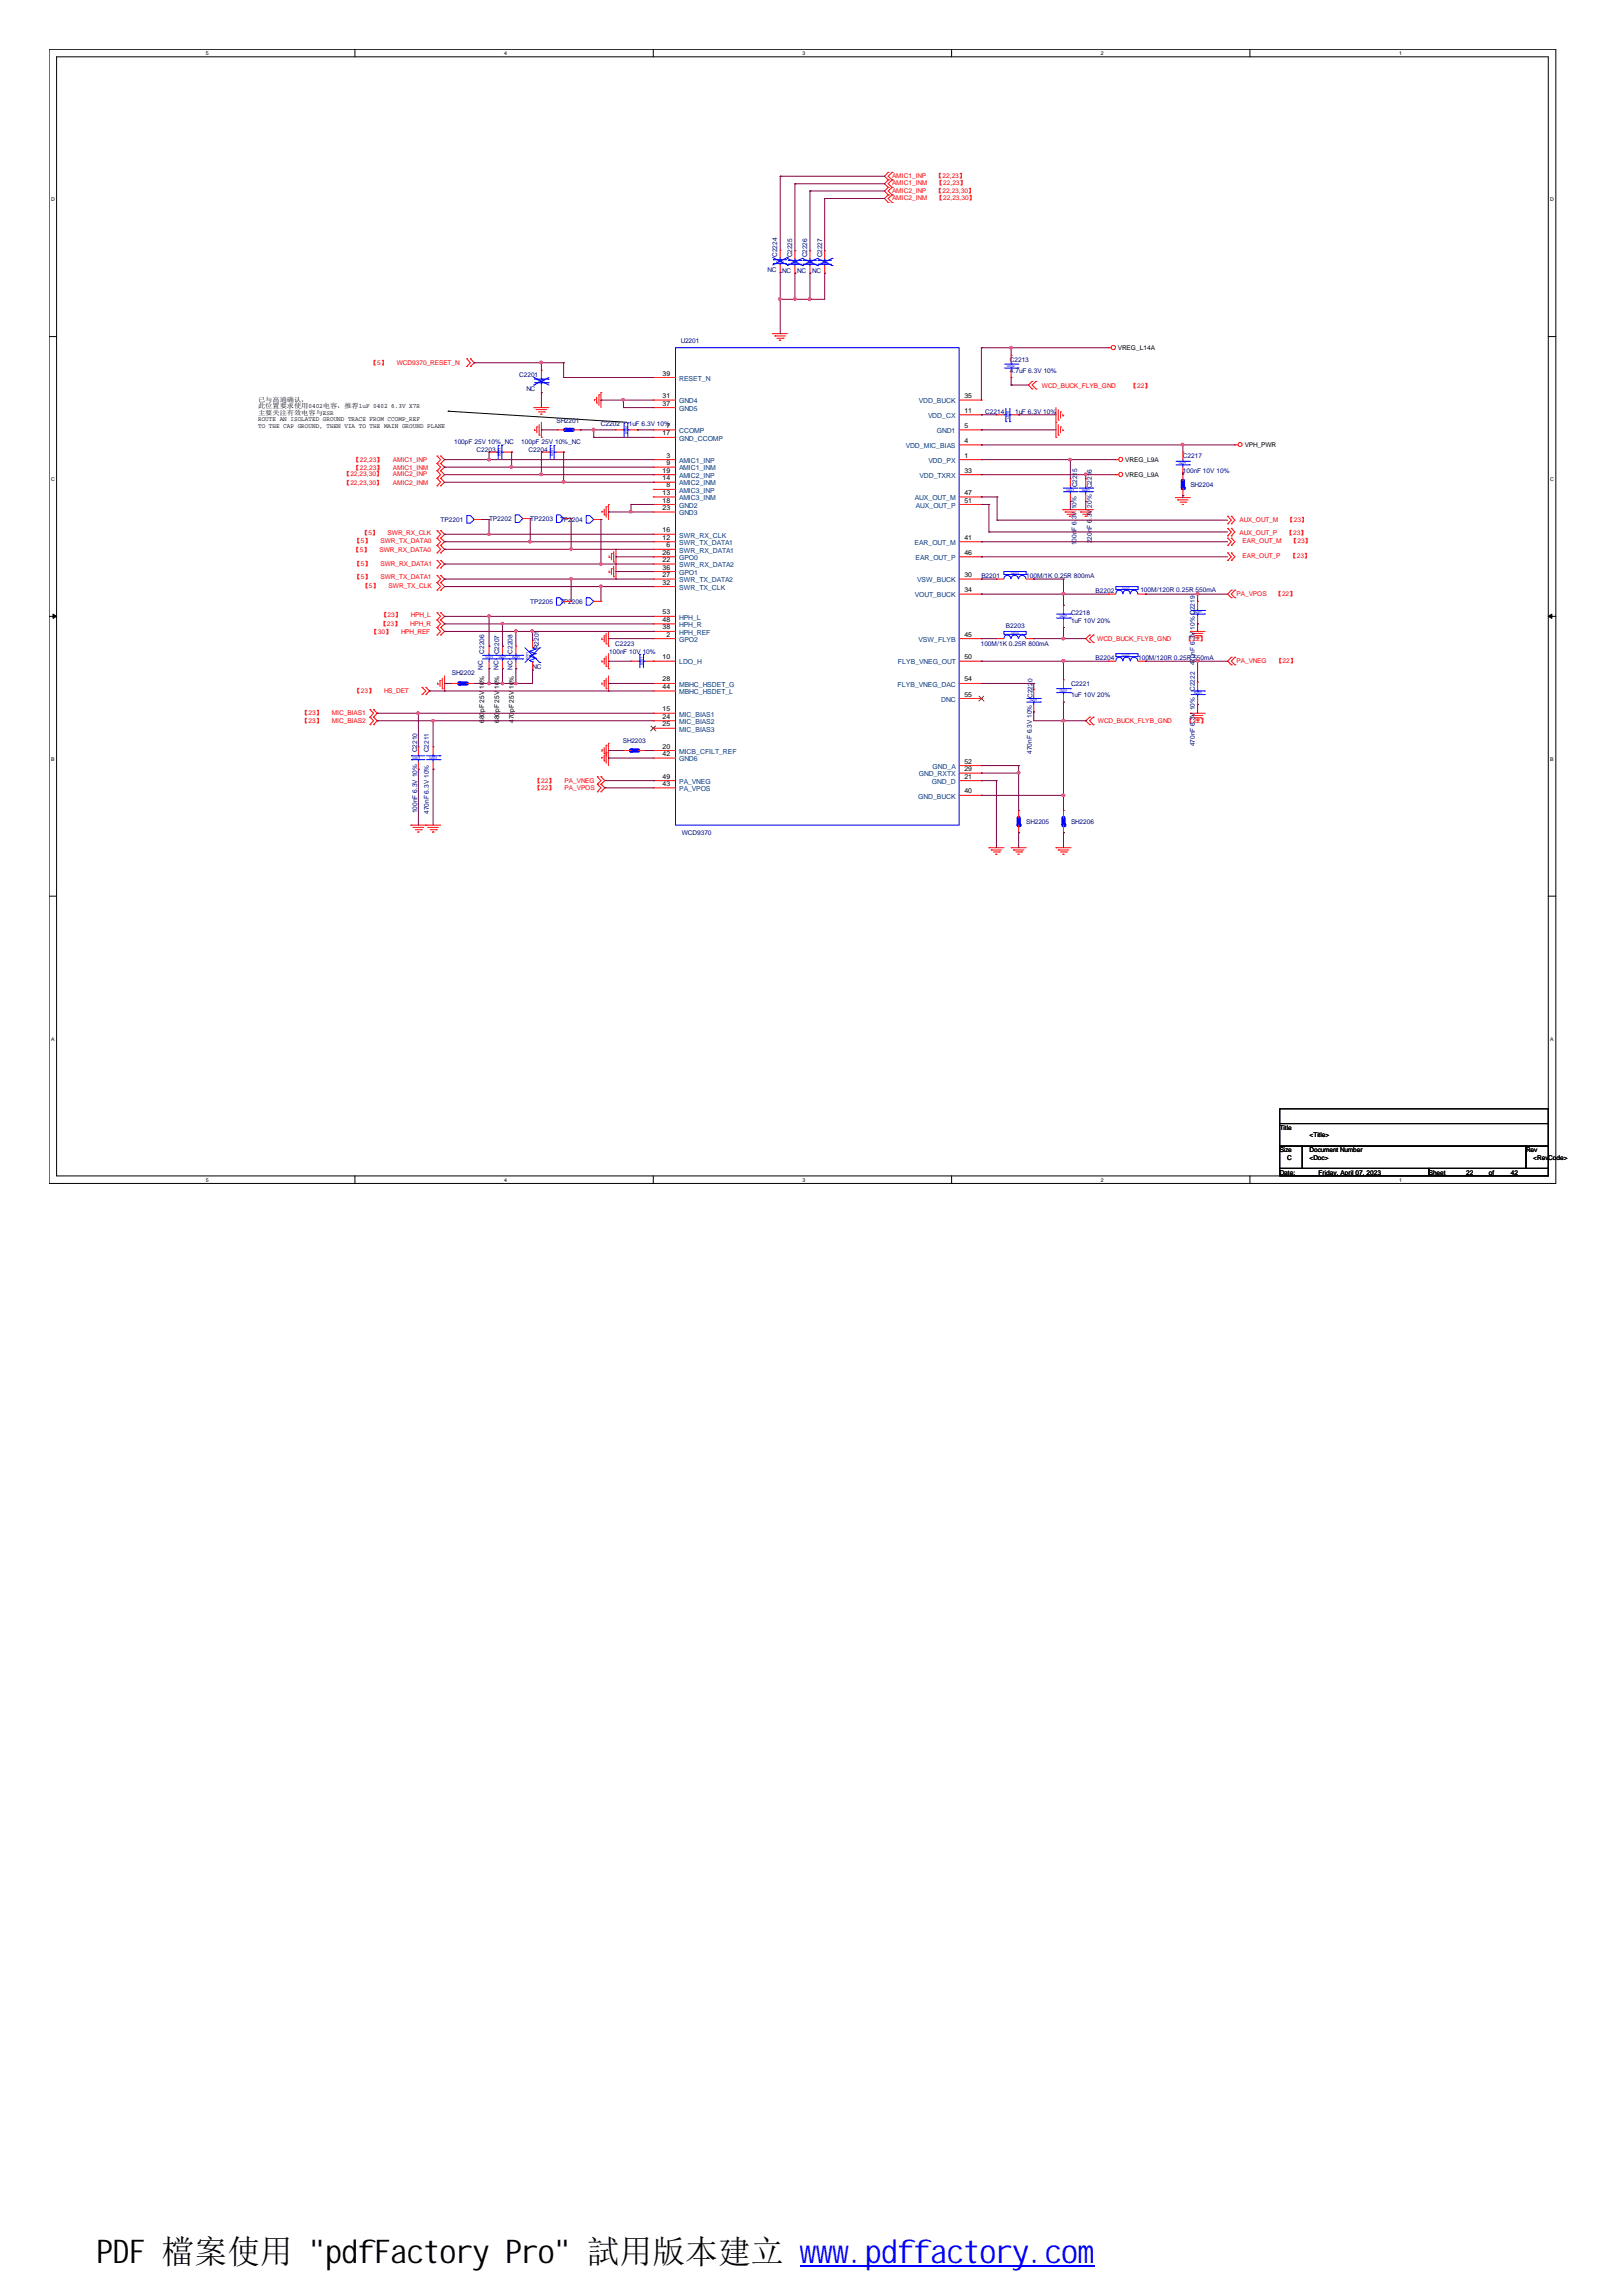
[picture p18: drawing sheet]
<svg xmlns="http://www.w3.org/2000/svg" width="210mm" height="297mm" viewBox="0 0 210 297" stroke-linecap="round" stroke-linejoin="round" font-family="sans-serif">
<defs><g id="words">
<text font-size="4.2" x="12.5" y="292.7">PDF 檔案使用 &quot;pdfFactory Pro&quot; 試用版本建立 www.pdffactory.com</text>
<g font-size=".9">
<text x="85.7" y="51.5">31</text>
<text x="85.7" y="52.5">37</text>
<text x="85.7" y="48.6">39</text>
<text x="124.8" y="51.5">35</text>
<text x="124.8" y="53.4">11</text>
<text x="85.7" y="56.3">17</text>
<text x="86.2" y="59.2">3</text>
<text x="86.2" y="55.4">7</text>
<text x="124.8" y="55.4">5</text>
<text x="124.8" y="59.2">1</text>
<text x="124.8" y="57.3">4</text>
<text x="85.7" y="64">13</text>
<text x="85.7" y="62.1">14</text>
<text x="85.7" y="65">18</text>
<text x="85.7" y="61.2">19</text>
<text x="85.7" y="66">23</text>
<text x="86.2" y="63.1">8</text>
<text x="86.2" y="60.2">9</text>
<text x="124.8" y="61.2">33</text>
<text x="124.8" y="64">47</text>
<text x="124.8" y="65">51</text>
<text x="85.7" y="69.8">12</text>
<text x="85.7" y="68.9">16</text>
<text x="85.7" y="71.8">26</text>
<text x="86.2" y="70.8">6</text>
<text x="124.8" y="69.8">41</text>
<text x="124.8" y="71.8">46</text>
<text x="85.7" y="72.7">22</text>
<text x="85.7" y="74.7">27</text>
<text x="85.7" y="75.6">32</text>
<text x="85.7" y="73.7">36</text>
<text x="124.8" y="74.7">30</text>
<text x="124.8" y="76.6">34</text>
<text x="85.7" y="81.4">38</text>
<text x="85.7" y="80.5">48</text>
<text x="85.7" y="79.5">53</text>
<text x="86.2" y="82.4">2</text>
<text x="124.8" y="82.4">45</text>
<text x="85.7" y="85.3">10</text>
<text x="85.7" y="88.2">28</text>
<text x="85.7" y="89.1">44</text>
<text x="124.8" y="85.3">50</text>
<text x="124.8" y="88.2">54</text>
<text x="85.7" y="92">15</text>
<text x="85.7" y="93">24</text>
<text x="85.7" y="94">25</text>
<text x="124.8" y="90.1">55</text>
<text x="85.7" y="96.8">20</text>
<text x="85.7" y="97.8">42</text>
<text x="85.7" y="101.7">43</text>
<text x="85.7" y="100.7">49</text>
<text x="124.8" y="99.8">29</text>
<text x="124.8" y="100.7">21</text>
<text x="124.8" y="98.8">52</text>
<text x="124.8" y="102.6">40</text>
</g>
<g font-size=".9" fill="#004080">
<text x="87.9" y="52.2">GND4</text>
<text x="87.9" y="53.2">GND5</text>
<text x="87.9" y="49.3">RESET_N</text>
<text x="118.9" y="52.2">VDD_BUCK</text>
<text x="87.9" y="59.9">AMIC1_INP</text>
<text x="87.9" y="56">CCOMP</text>
<text x="87.9" y="57">GND_CCOMP</text>
<text x="117.2" y="58">VDD_MIC_BIAS</text>
<text x="120.1" y="54.1">VDD_CX</text>
<text x="120.1" y="59.9">VDD_PX</text>
<text x="121.2" y="56">GND1</text>
<text x="87.9" y="63.7">AMIC3_INP</text>
<text x="87.9" y="60.9">AMIC1_INM</text>
<text x="87.9" y="64.7">AMIC3_INM</text>
<text x="87.9" y="62.8">AMIC2_INM</text>
<text x="87.9" y="65.7">GND2</text>
<text x="87.9" y="61.8">AMIC2_INP</text>
<text x="118.4" y="64.7">AUX_OUT_M</text>
<text x="118.5" y="65.7">AUX_OUT_P</text>
<text x="119" y="61.8">VDD_TXRX</text>
<text x="87.9" y="71.5">SWR_RX_DATA1</text>
<text x="87.9" y="70.5">SWR_TX_DATA1</text>
<text x="87.9" y="69.5">SWR_RX_CLK</text>
<text x="87.9" y="66.7">GND3</text>
<text x="118.4" y="70.5">EAR_OUT_M</text>
<text x="87.9" y="73.4">SWR_RX_DATA2</text>
<text x="87.9" y="72.5">GPO0</text>
<text x="87.9" y="75.3">SWR_TX_DATA2</text>
<text x="87.9" y="76.3">SWR_TX_CLK</text>
<text x="87.9" y="74.4">GPO1</text>
<text x="118.4" y="77.3">VOUT_BUCK</text>
<text x="118.5" y="72.5">EAR_OUT_P</text>
<text x="118.7" y="75.3">VSW_BUCK</text>
<text x="87.9" y="83">GPO2</text>
<text x="87.9" y="82.1">HPH_REF</text>
<text x="87.9" y="81.1">HPH_R</text>
<text x="87.9" y="80.2">HPH_L</text>
<text x="118.9" y="83">VSW_FLYB</text>
<text x="87.9" y="86">LDO_H</text>
<text x="87.9" y="88.8">MBHC_HSDET_G</text>
<text x="87.9" y="89.8">MBHC_HSDET_L</text>
<text x="116.2" y="88.8">FLYB_VNEG_DAC</text>
<text x="116.2" y="86">FLYB_VNEG_OUT</text>
<text x="87.9" y="92.7">MIC_BIAS1</text>
<text x="87.9" y="93.7">MIC_BIAS2</text>
<text x="87.9" y="94.6">MIC_BIAS3</text>
<text x="121.8" y="90.8">DNC</text>
<text x="87.9" y="97.5">MICB_CFILT_REF</text>
<text x="87.9" y="98.5">GND6</text>
<text x="87.9" y="101.4">PA_VNEG</text>
<text x="118.9" y="100.4">GND_RXTX</text>
<text x="120.6" y="101.4">GND_D</text>
<text x="120.7" y="99.5">GND_A</text>
<text x="87.9" y="102.3">PA_VPOS</text>
<text x="118.8" y="103.3">GND_BUCK</text>
</g>
<g font-size=".8" fill="#f00">
<text x="115.4" y="23">AMIC1_INP</text>
<text x="115.4" y="24">AMIC1_INM</text>
<text x="121.1" y="23">【22,23】</text>
<text x="121.2" y="24">【22,23】</text>
<text x="115.4" y="25">AMIC2_INP</text>
<text x="115.4" y="25.9">AMIC2_INM</text>
<text x="121.1" y="25">【22,23,30】</text>
<text x="121.2" y="25.9">【22,23,30】</text>
<text x="48" y="47.2">【5】</text>
<text x="51.4" y="47.2">WCD9370_RESET_N</text>
<text x="134.8" y="50.2">WCD_BUCK_FLYB_GND</text>
<text x="146.3" y="50.2">【22】</text>
<text x="45.7" y="59.7">【22,23】</text>
<text x="50.8" y="59.7">AMIC1_INP</text>
<text x="44.5" y="61.6">【22,23,30】</text>
<text x="44.5" y="62.7">【22,23,30】</text>
<text x="45.7" y="60.8">【22,23】</text>
<text x="50.8" y="60.8">AMIC1_INM</text>
<text x="50.8" y="61.6">AMIC2_INP</text>
<text x="50.8" y="62.7">AMIC2_INM</text>
<text x="45.7" y="71.4">【5】</text>
<text x="45.8" y="70.3">【5】</text>
<text x="46.8" y="69.2">【5】</text>
<text x="49.1" y="71.4">SWR_RX_DATA0</text>
<text x="49.2" y="70.3">SWR_TX_DATA0</text>
<text x="50.2" y="69.2">SWR_RX_CLK</text>
<text x="160.4" y="67.6">AUX_OUT_M</text>
<text x="160.4" y="69.2">AUX_OUT_P</text>
<text x="160.8" y="70.3">EAR_OUT_M</text>
<text x="166.5" y="69.2">【23】</text>
<text x="166.6" y="67.6">【23】</text>
<text x="167" y="70.3">【23】</text>
<text x="45.8" y="73.2">【5】</text>
<text x="45.8" y="75">【5】</text>
<text x="46.9" y="76">【5】</text>
<text x="49.2" y="73.2">SWR_RX_DATA1</text>
<text x="49.2" y="75">SWR_TX_DATA1</text>
<text x="50.3" y="76">SWR_TX_CLK</text>
<text x="160" y="77.2">PA_VPOS</text>
<text x="160.8" y="72.2">EAR_OUT_P</text>
<text x="165.1" y="77.2">【22】</text>
<text x="167" y="72.2">【23】</text>
<text x="48" y="82">【30】</text>
<text x="49.2" y="80.9">【23】</text>
<text x="49.3" y="79.9">【23】</text>
<text x="51.9" y="82">HPH_REF</text>
<text x="53.1" y="80.9">HPH_R</text>
<text x="53.2" y="79.9">HPH_L</text>
<text x="142" y="82.9">WCD_BUCK_FLYB_GND</text>
<text x="153.5" y="82.9">【22】</text>
<text x="45.8" y="89.6">【23】</text>
<text x="49.7" y="89.6">HS_DET</text>
<text x="160" y="85.8">PA_VNEG</text>
<text x="165.1" y="85.8">【22】</text>
<text x="39.1" y="92.5">【23】</text>
<text x="39.1" y="93.6">【23】</text>
<text x="42.9" y="92.5">MIC_BIAS1</text>
<text x="42.9" y="93.6">MIC_BIAS2</text>
<text x="142.1" y="93.6">WCD_BUCK_FLYB_GND</text>
<text x="153.5" y="93.6">【22】</text>
<text x="69.2" y="101.3">【22】</text>
<text x="73.1" y="101.3">PA_VNEG</text>
<text x="69.2" y="102.3">【22】</text>
<text x="73.1" y="102.3">PA_VPOS</text>
</g>
<g font-size=".8" fill="#000080">
<text x="99.3" y="35.2">NC</text>
<text x="100.6" y="33.2" transform="rotate(-90 100.6 33.2)">C2224</text>
<text x="101.2" y="35.3">NC</text>
<text x="102.5" y="33.3" transform="rotate(-90 102.5 33.3)">C2225</text>
<text x="103.2" y="35.3">NC</text>
<text x="104.4" y="33.3" transform="rotate(-90 104.4 33.3)">C2226</text>
<text x="105.1" y="35.3">NC</text>
<text x="106.4" y="33.3" transform="rotate(-90 106.4 33.3)">C2227</text>
<text x="88.1" y="44.4">U2201</text>
<text x="130.7" y="46.8">C2213</text>
<text x="67.2" y="48.7">C2201</text>
<text x="68.1" y="50.6">NC</text>
<text x="127.5" y="53.5">C2214</text>
<text x="130.7" y="48.3">4.7uF 6.3V 10%</text>
<text x="131.4" y="53.5">1uF 6.3V 10%</text>
<text x="58.8" y="57.5">100pF 25V 10%_NC</text>
<text x="61.7" y="58.4">C2203</text>
<text x="67.4" y="57.5">100pF 25V 10%_NC</text>
<text x="68.4" y="58.4">C2204</text>
<text x="72" y="54.8">SH2201</text>
<text x="77.8" y="55.1">C2202</text>
<text x="81.4" y="55.1">1uF 6.3V 10%</text>
<text x="153.1" y="59.3">C2217</text>
<text x="139.4" y="63.1" transform="rotate(-90 139.4 63.1)">C2215</text>
<text x="141.3" y="63.1" transform="rotate(-90 141.3 63.1)">C2216</text>
<text x="153.1" y="61.2">100nF 10V 10%</text>
<text x="154.1" y="63">SH2204</text>
<text x="57" y="67.5">TP2201</text>
<text x="63.3" y="67.4">TP2202</text>
<text x="68.6" y="67.4">TP2203</text>
<text x="72.5" y="67.5">TP2204</text>
<text x="139.3" y="70.6" transform="rotate(-90 139.3 70.6)">100n</text>
<text x="139.3" y="68.7" transform="rotate(-90 139.3 68.7)">F 6.</text>
<text x="139.3" y="67.2" transform="rotate(-90 139.3 67.2)">3V 10%</text>
<text x="141.3" y="70.3" transform="rotate(-90 141.3 70.3)">220nF 6</text>
<text x="141.3" y="67.2" transform="rotate(-90 141.3 67.2)">.3V 20%</text>
<text x="127" y="74.7">B2201</text>
<text x="132.8" y="74.7">100M/1K 0.25R 800mA</text>
<text x="141.8" y="76.7">B2202</text>
<text x="147.6" y="76.6">100M/120R 0.25R 550mA</text>
<text x="68.6" y="78.1">TP2205</text>
<text x="69.7" y="84" transform="rotate(-90 69.7 84)">R2201</text>
<text x="72.5" y="78.1">TP2206</text>
<text x="79.6" y="83.6">C2223</text>
<text x="126.9" y="83.6">100M/1K 0.25R 800mA</text>
<text x="130.2" y="81.2">B2203</text>
<text x="138.6" y="79.6">C2218</text>
<text x="138.6" y="80.5">1uF 10V 20%</text>
<text x="58.5" y="87.3">SH2202</text>
<text x="62.5" y="86.7" transform="rotate(-90 62.5 86.7)">NC</text>
<text x="62.7" y="84.6" transform="rotate(-90 62.7 84.6)">C2206</text>
<text x="64.5" y="86.7" transform="rotate(-90 64.5 86.7)">NC</text>
<text x="64.6" y="84.7" transform="rotate(-90 64.6 84.7)">C2207</text>
<text x="66.3" y="86.7" transform="rotate(-90 66.3 86.7)">NC</text>
<text x="66.3" y="84.6" transform="rotate(-90 66.3 84.6)">C2208</text>
<text x="68.9" y="86.5">NC</text>
<text x="78.8" y="84.6">100nF 10V 10%</text>
<text x="138.6" y="88.8">C2221</text>
<text x="141.8" y="85.4">B2204</text>
<text x="147.3" y="85.4">100M/120R 0.25R 550mA</text>
<text x="154.6" y="89.4" transform="rotate(-90 154.6 89.4)">C2222</text>
<text x="154.6" y="86.1" transform="rotate(-90 154.6 86.1)">470nF 6.3V 10% C2219</text>
<text x="133.6" y="90.3" transform="rotate(-90 133.6 90.3)">C2220</text>
<text x="138.6" y="90.2">1uF 10V 20%</text>
<text x="54" y="97.3" transform="rotate(-90 54 97.3)">C2210</text>
<text x="55.5" y="97.3" transform="rotate(-90 55.5 97.3)">C2211</text>
<text x="80.6" y="96.2">SH2203</text>
<text x="133.5" y="97.5" transform="rotate(-90 133.5 97.5)">470nF 6.3V 10%</text>
<text x="154.6" y="96.5" transform="rotate(-90 154.6 96.5)">470nF 6.3V 10%</text>
<text x="54" y="105.2" transform="rotate(-90 54 105.2)">100nF 6.3V 10%</text>
<text x="55.5" y="105.3" transform="rotate(-90 55.5 105.3)">470nF 6.3V 10%</text>
<text x="88.2" y="108">WCD9370</text>
<text x="132.8" y="106.6">SH2205</text>
<text x="138.6" y="106.6">SH2206</text>
</g>
<g font-size=".8">
<text x="144.7" y="45.2">VREG_L14A</text>
<text x="33.4" y="52">已与高通确认，</text>
<text x="33.4" y="52.8">此位置要求使用0402电容，推荐1uF 0402 6.3V X7R</text>
<text x="33.4" y="53.7">主要关注有效电容与ESR</text>
<text x="33.4" y="54.5">ROUTE AN ISOLATED GROUND TRACE FROM CCOMP_REF</text>
<text x="33.4" y="55.4">TO THE CAP GROUND, THEN VIA TO THE MAIN GROUND PLANE</text>
<text x="145.6" y="59.8">VREG_L9A</text>
<text x="161.1" y="57.8">VPH_PWR</text>
<text x="145.6" y="61.7">VREG_L9A</text>
<text x="62.7" y="89.2" transform="rotate(-90 62.7 89.2)">10%</text>
<text x="64.6" y="89.2" transform="rotate(-90 64.6 89.2)">10%</text>
<text x="66.5" y="89.2" transform="rotate(-90 66.5 89.2)">10%</text>
<text x="62.7" y="93.5" transform="rotate(-90 62.7 93.5)">680pF 25V</text>
<text x="64.6" y="93.5" transform="rotate(-90 64.6 93.5)">680pF 25V</text>
<text x="66.5" y="93.5" transform="rotate(-90 66.5 93.5)">470pF 25V</text>
<text x="165.6" y="146.2">Title</text>
<text x="165.6" y="149.1">Size</text>
<text x="169.5" y="147.1">&lt;Title&gt;</text>
<text x="169.5" y="149.1">Document Number</text>
<text x="197.5" y="149.1">Rev</text>
<text x="165.6" y="152">Date:</text>
<text x="166.6" y="150.1">C</text>
<text x="169.5" y="150.1">&lt;Doc&gt;</text>
<text x="170.6" y="152">Friday, April 07, 2023</text>
<text x="184.9" y="152">Sheet</text>
<text x="189.7" y="152">22</text>
<text x="192.7" y="152">of</text>
<text x="195.5" y="152">42</text>
<text x="198.4" y="150.1">&lt;Rev</text>
<text x="200.4" y="150.1">Code&gt;</text>
</g>
<g font-size=".7">
<text x="26.6" y="7.1">5</text>
<text x="65.2" y="7.1">4</text>
<text x="103.8" y="7.1">3</text>
<text x="142.5" y="7.1">2</text>
<text x="181.1" y="7.1">1</text>
<text x="6.6" y="26.1">D</text>
<text x="200.6" y="26.1">D</text>
<text x="6.6" y="62.3">C</text>
<text x="200.6" y="62.3">C</text>
<text x="6.6" y="98.5">B</text>
<text x="200.6" y="98.5">B</text>
<text x="6.6" y="134.6">A</text>
<text x="200.6" y="134.6">A</text>
<text x="26.6" y="152.9">5</text>
<text x="65.2" y="152.9">4</text>
<text x="103.8" y="152.9">3</text>
<text x="142.5" y="152.9">2</text>
<text x="181.1" y="152.9">1</text>
</g>
<g font-size=".5" fill="#00f">
<text x="101.4" y="33.8" transform="rotate(-180 101.4 33.8)">0201</text>
<text x="103.4" y="33.9" transform="rotate(-180 103.4 33.9)">0201</text>
<text x="105.3" y="33.9" transform="rotate(-180 105.3 33.9)">0201</text>
<text x="107.2" y="33.9" transform="rotate(-180 107.2 33.9)">0201</text>
<text x="130.3" y="47.5">0402</text>
<text x="69.6" y="49.4">0201</text>
<text x="130.3" y="53.2" transform="rotate(90 130.3 53.2)">0201</text>
<text x="64.8" y="59" transform="rotate(-90 64.8 59)">0201</text>
<text x="71.6" y="59" transform="rotate(-90 71.6 59)">0201</text>
<text x="81.2" y="56.2" transform="rotate(-90 81.2 56.2)">0402</text>
<text x="138" y="63.5">0201</text>
<text x="140" y="63.5">0201</text>
<text x="152.6" y="60">0201</text>
<text x="130.9" y="74.4">0603</text>
<text x="145.2" y="76.4">0402</text>
<text x="130.9" y="82.2">0603</text>
<text x="137.2" y="79.8">0201</text>
<text x="154.5" y="79.3">0201</text>
<text x="62.8" y="85.1">0201</text>
<text x="64.6" y="85.1">0201</text>
<text x="66.3" y="85.1">0201</text>
<text x="68.4" y="85.3" transform="rotate(-90 68.4 85.3)">0201</text>
<text x="83.2" y="86" transform="rotate(-90 83.2 86)">0201</text>
<text x="137.2" y="89.5">0201</text>
<text x="145.2" y="85">0402</text>
<text x="154.5" y="89.8">0201</text>
<text x="133.3" y="90.7">0201</text>
<text x="53.4" y="98.2">0201</text>
<text x="55.6" y="98.2">0201</text>
</g>
</g></defs>
<path d="M6.3 6.4h195v146.7h-195zM7.3 7.4h193.1v144.7h-193.1z" fill="none" stroke="#000" stroke-width=".13"/>
<g fill="#fff">
<path d="M26.6 6.5h.4v.8h-.4z"/>
<path d="M26.6 152.3h.4v.7h-.4z"/>
</g>
<path d="M45.9 6.4v1M45.9 152.1v1" fill="none" stroke="#000" stroke-width=".13"/>
<g fill="#fff">
<path d="M65.2 6.5h.4v.8h-.4z"/>
<path d="M65.2 152.3h.4v.7h-.4z"/>
</g>
<path d="M84.5 6.4v1M84.5 152.1v1" fill="none" stroke="#000" stroke-width=".13"/>
<g fill="#fff">
<path d="M103.8 6.5h.4v.8h-.4z"/>
<path d="M103.8 152.3h.4v.7h-.4z"/>
</g>
<path d="M123.1 6.4v1M123.1 152.1v1" fill="none" stroke="#000" stroke-width=".13"/>
<g fill="#fff">
<path d="M142.5 6.5h.3v.8h-.3z"/>
<path d="M142.5 152.3h.3v.7h-.3z"/>
</g>
<path d="M161.8 6.4v1M161.8 152.1v1" fill="none" stroke="#000" stroke-width=".13"/>
<g fill="#fff">
<path d="M181.1 6.5h.3v.8h-.3z"/>
<path d="M181.1 152.3h.3v.7h-.3z"/>
<path d="M6.6 25.4h.5v.8h-.5z"/>
<path d="M200.6 25.4h.5v.8h-.5z"/>
<path d="M6.6 61.6h.5v.8h-.5z"/>
<path d="M200.6 61.6h.5v.8h-.5z"/>
</g>
<path d="M6.3 43.5h1M200.4 43.5h.9" fill="none" stroke="#000" stroke-width=".13"/>
<g fill="#fff">
<path d="M6.6 97.8h.5v.8h-.5z"/>
<path d="M200.6 97.8h.5v.8h-.5z"/>
</g>
<path d="M6.3 79.7h1M200.4 79.7h.9" fill="none" stroke="#000" stroke-width=".13"/>
<g fill="#000" stroke="#000" stroke-width=".13">
<path d="M6.9 79.4l.4 .3-.4 .3z" fill-rule="evenodd"/>
<path d="M200.4 79.7l.4-.3v.6z" fill-rule="evenodd"/>
</g>
<g fill="#fff">
<path d="M6.6 134h.5v.8h-.5z"/>
<path d="M200.6 134h.5v.8h-.5z"/>
</g>
<path d="M58 53.2h.1M58 53.2l23.2 1.4M6.3 115.9h1M200.4 115.9h.9M165.6 143.5h34.8v1.9h-34.8zM165.6 145.4h34.8v2.9h-34.8zM165.6 148.3h2.9v2.9h-2.9zM165.6 151.2h19.3v.9h-19.3zM168.5 148.3h29v2.9h-29zM184.9 151.2h15.5v.9h-15.5zM197.5 148.3h2.9v2.9h-2.9z" fill="none" stroke="#000" stroke-width=".13"/>
<g fill="none" stroke="#f00" stroke-width=".13">
<path d="M114.9 22.3h.1M114.9 23.3h.1M114.9 24.2h.1M114.9 25.2h.1M114.9 26.2h.1M114.9 22.3l-.4 .5 .4 .5M114.9 23.3l-.4 .5 .4 .4M114.9 24.2l-.4 .5 .4 .5M114.9 25.2l-.4 .5 .4 .5M115.4 23.3h.1M115.4 22.3h.1M115.4 24.2h.1"/>
<path d="M115.4 25.2h.1M115.4 26.2h.1M115.4 22.3l-.5 .5 .5 .5M115.4 23.3l-.5 .5 .5 .4M115.4 24.2l-.5 .5 .5 .5M115.4 25.2l-.5 .5 .5 .5M56.6 59h.1M56.6 60h.1M56.6 59l.4 .5-.4 .5M56.6 60l.4 .4-.4 .5M57 60h.1M57 59h.1"/>
<path d="M57 59l.5 .5-.5 .5M57 60l.5 .4-.5 .5M60.4 46.4h.1M60.4 47.4h.1M60.4 46.4l.5 .5-.5 .5M60.9 47.4h.1M60.9 46.4h.1M60.9 46.4l.5 .5-.5 .5M69.1 52.7h.1M69.1 52.7h1.9M69.2 55.7h.1M69.2 55.5v.2"/>
<path d="M69.4 53h.1M69.4 53h1.3M69.5 55.2h.1M69.5 55.2v.8M69.7 53.3h.7M69.8 56.3h.1M69.8 54.9v1.4M70 53.6h.1M70.1 56.6h.1M70.1 54.6v2M70.4 53.3h.1M76.9 51.7h.1"/>
<path d="M76.9 51.7v.1M77.2 52.1h.1M77.2 51.4v.7M77.5 51.1h.1M77.5 51.1v1.3M77.8 50.8h.1M77.8 50.8v1.9M100 43.2h.1M100 43.2h1.9M100.3 43.5h.1M100.3 43.5h1.3M100.5 43.8h.8"/>
<path d="M100.8 44h.1M100.8 44h.2M101.3 43.8h.1M133.6 50.3h.1M133.6 49.3h.1M133.6 49.3l-.5 .5 .5 .5M134.1 49.3h.1M134.1 50.3h.1M134.1 49.3l-.5 .5 .5 .5M136.7 54.6h.1M136.7 56.6h.1M136.7 52.7v3.9"/>
<path d="M136.9 54.3h.1M136.9 56.3h.1M136.9 53v1.3M136.9 54.9v1.4M137.2 53.3h.1M137.2 55.2h.1M137.2 53.3v.8M137.2 55.2v.8M137.5 53.8h.1M137.5 55.7h.1M137.5 53.6v.2M137.5 55.5v.2"/>
<path d="M143.4 45h.1M143.4 45h.4M144.4 59.5h.1M144.4 59.5h.4M159.8 57.6h.1M159.8 57.6h.4M56.6 60.9h.1M56.6 61.9h.1M56.6 62.9h.1M56.6 68.7h.1M56.6 69.6h.1M56.6 70.6h.1"/>
<path d="M56.6 71.5h.1M56.6 72.5h.1M56.6 73.5h.1M56.6 74.5h.1M56.6 75.4h.1M56.6 76.4h.1M56.6 79.3h.1M56.6 60.9l.4 .5-.4 .5M56.6 61.9l.4 .5-.4 .5M56.6 68.7l.4 .4-.4 .5M56.6 69.6l.4 .5-.4 .5M56.6 70.6l.4 .5-.4 .4"/>
<path d="M56.6 72.5l.4 .5-.4 .5M56.6 74.5l.4 .4-.4 .5M56.6 75.4l.4 .5-.4 .5M56.6 79.3l.4 .4-.4 .5M57 60.9h.1M57 61.9h.1M57 62.9h.1M57 69.6h.1M57 68.7h.1M57 70.6h.1M57 71.5h.1M57 73.5h.1"/>
<path d="M57 72.5h.1M57 75.4h.1M57 74.5h.1M57 76.4h.1M57 79.3h.1M57 60.9l.5 .5-.5 .5M57 61.9l.5 .5-.5 .5M57 68.7l.5 .4-.5 .5M57 69.6l.5 .5-.5 .5M57 70.6l.5 .5-.5 .4M57 72.5l.5 .5-.5 .5M57 74.5l.5 .4-.5 .5"/>
<path d="M57 75.4l.5 .5-.5 .5M57 79.3l.5 .4-.5 .5M76.8 77.8h1M77.8 77.8h.1M77.9 66.2h.1M77.9 66.2v.1M78.2 66.6h.1M78.2 65.9v.7M78.4 65.6h.1M78.4 65.6v1.3M78.7 65.3h.1M78.7 65.3v1.9"/>
<path d="M78.8 72.1h.1M78.8 74h.1M78.8 71.9v.2M78.8 73.9v.1M79.1 71.6h.1M79.1 73.6h.1M79.1 71.6v.8M79.1 73.6v.7M79.4 72.7h.1M79.4 74.6h.1M79.4 71.4v1.3M79.4 73.3v1.3"/>
<path d="M79.7 73h.1M79.7 74.9h.1M79.7 71.1v3.8M137.5 65.9h.1M137.5 65.9h1.9M137.8 66.2h.1M137.8 66.2h1.3M138.1 66.5h.8M138.4 66.8h.1M138.4 66.8h.2M138.9 66.5h.1M139.6 65.9h.1"/>
<path d="M139.6 65.9h1.9M139.8 66.2h.1M139.8 66.2h1.4M140.1 66.5h.8M140.4 66.8h.1M140.4 66.8h.2M140.5 62h.1M140.5 64.9h.1M140.5 62v.9M140.5 63.9v1M140.9 66.5h.1M144.4 61.4h.1"/>
<path d="M144.4 61.4h.4M152.1 64.4h.1M152.1 64.4h2M152.4 64.7h.1M152.4 64.7h1.4M152.7 65h.8M153 65.3h.1M153 65.3h.2M153.5 65h.1M158.9 66.8h.1M158.9 67.8h.1M158.9 68.4h.1"/>
<path d="M158.9 69.3h.1M158.9 70.6h.1M158.9 69.6h.1M158.9 72.5h.1M158.9 71.5h.1M158.9 66.8l.4 .5-.4 .5M158.9 68.4l.4 .4-.4 .5M158.9 69.6l.4 .5-.4 .5M158.9 71.5l.4 .5-.4 .5M159.3 66.8h.1M159.3 67.8h.1M159.3 68.4h.1"/>
<path d="M159.3 69.3h.1M159.3 70.6h.1M159.3 69.6h.1M159.3 72.5h.1M159.3 71.5h.1M159.3 77.3h.1M159.3 76.4h.1M159.3 66.8l.5 .5-.5 .5M159.3 68.4l.5 .4-.5 .5M159.3 69.6l.5 .5-.5 .5M159.3 71.5l.5 .5-.5 .5M159.3 76.4l-.4 .5 .4 .4"/>
<path d="M159.8 76.4h.1M159.8 77.3h.1M159.8 76.4l-.5 .5 .5 .4M47.9 91.8h.1M47.9 92.8h.1M47.9 93.8h.1M47.9 91.8l.4 .5-.4 .5M47.9 92.8l.4 .4-.4 .6M48.3 92.8h.1M48.3 91.8h.1M48.3 93.8h.1M48.3 91.8l.5 .5-.5 .5"/>
<path d="M48.3 92.8l.5 .4-.5 .6M54.6 88.9h.1M54.6 89.9h.1M54.6 88.9l.5 .5-.5 .5M55.1 89.9h.1M55.1 88.9h.1M55.1 88.9l.5 .5-.5 .5M56.6 80.2h.1M56.6 81.2h.1M56.6 82.2h.1M56.6 81.2l.4 .5-.4 .5M56.6 80.2l.4 .5-.4 .5"/>
<path d="M56.6 88.5h.1M56.6 88.3v.2M56.9 88h.1M56.9 88v.8M57 80.2h.1M57 81.2h.1M57 82.2h.1M57 80.2l.5 .5-.5 .5M57 81.2l.5 .5-.5 .5M57.2 89.1h.1M57.2 87.7v1.4M57.5 89.4h.1"/>
<path d="M57.5 87.4v2M68.9 82.8h.1M68.9 86.7h.1M68.9 82.8v1M68.9 85.7v1M77.9 82.7h.1M77.9 85.6h.1M77.9 88.5h.1M77.9 97h.1M77.9 98h.1M77.9 82.5v.2M77.9 85.5v.1"/>
<path d="M77.9 88.3v.2M77.9 97v.2M77.9 98v.2M78.2 82.2h.1M78.2 85.2h.1M78.2 88h.1M78.2 97.5h.1M78.2 98.5h.1M78.2 82.2v.8M78.2 85.2v.7M78.2 88v.8M78.2 96.7v.8"/>
<path d="M78.2 97.7v.8M78.4 83.3h.1M78.4 86.2h.1M78.4 89.1h.1M78.4 96.4h.1M78.4 97.4h.1M78.4 81.9v1.4M78.4 84.9v1.3M78.4 87.7v1.4M78.4 96.4v2.3M78.7 83.6h.1M78.7 86.5h.1"/>
<path d="M78.7 89.4h.1M78.7 96.2h.1M78.7 97.1h.1M78.7 81.7v1.9M78.7 84.6v1.9M78.7 87.4v2M78.7 96.2v2.8M141 83.1h.1M141 82.2h.1M141 93.8h.1M141 92.8h.1M141 82.2l-.5 .4 .5 .5"/>
<path d="M141 92.8l-.5 .4 .5 .6M141.5 82.2h.1M141.5 83.1h.1M141.5 92.8h.1M141.5 93.8h.1M141.5 82.2l-.5 .4 .5 .5M141.5 92.8l-.5 .4 .5 .6M154.1 81.7h.1M154.1 92.3h.1M154.1 81.7h1.9M154.1 92.3h1.9M154.3 81.9h.1"/>
<path d="M154.3 92.6h.1M154.3 81.9h1.4M154.3 92.6h1.4M154.6 82.2h.8M154.6 92.9h.8M154.9 82.5h.1M154.9 93.2h.1M154.9 82.5h.2M154.9 93.2h.2M155.4 82.2h.1M155.4 92.9h.1M159.3 86h.1"/>
<path d="M159.3 85h.1M159.3 85l-.4 .5 .4 .5M159.8 85h.1M159.8 86h.1M159.8 85l-.5 .5 .5 .5M53.2 106.8h.1M53.2 106.8h3.8M53.5 107h.1M53.5 107h1.3M53.8 107.3h.7M54.1 107.6h.1M54.5 107.3h.1"/>
<path d="M55.1 106.8h.1M55.4 107h.1M55.4 107h1.3M55.7 107.3h.8M56 107.6h.1M56 107.6h.2M56.5 107.3h.1M77.3 100.5h.1M77.3 101.5h.1M77.3 102.4h.1M77.3 100.5l.5 .5-.5 .5M77.3 101.5l.5 .4-.5 .5"/>
<path d="M77.8 101.5h.1M77.8 100.5h.1M77.8 102.4h.1M77.8 100.5l.5 .5-.5 .5M77.8 101.5l.5 .4-.5 .5M128 109.7h.1M128 109.7h1.9M128.3 110h.1M128.3 110h1.3M128.6 110.2h.7M128.9 110.5h.1M129.3 110.2h.1"/>
<path d="M130.9 109.7h.1M130.9 109.7h1.9M131.1 110h.1M131.1 110h1.4M131.4 110.2h.8M131.7 110.5h.1M131.7 110.5h.2M132.2 110.2h.1M136.7 109.7h.1M136.7 109.7h1.9M136.9 110h.1M136.9 110h1.4"/>
<path d="M137.2 110.2h.8M137.5 110.5h.1M137.5 110.5h.2M138 110.2h.1"/>
<circle cx="144.1" cy="45" r=".29"/>
<circle cx="145" cy="59.4" r=".27"/>
<circle cx="160.5" cy="57.5" r=".26"/>
<circle cx="145" cy="61.4" r=".27"/>
</g>
<g fill="none" stroke="#00f" stroke-width=".13">
<path d="M75.9 77.3h.4l.5 .5-.5 .5h-.4zM139.7 63.6h1.7M139.7 63.1h1.7M140.5 63.1h.1M140.5 63.6h.1M140.5 62.9v.2M140.5 63.6v.3M141.4 63.6h.1M141.4 63.1h.1M67.9 83.8l1.9 1.9M68.5 85.5h.1M68.5 84.9h.1"/>
<path d="M68.5 84.3h.1M68.5 85.5l.4 .1M68.5 84.9l.8 .3M68.5 84.3l.8 .3M68.9 83.8h.1M68.9 85.6h.1M68.9 83.8l.4 .2M68.9 85.6v.1M69.3 85.2h.1M69.3 84.6h.1M69.3 84h.1M69.3 85.2l-.8 .3"/>
<path d="M69.3 84.6l-.8 .3M69.3 84l-.8 .3M69.8 83.8h.1M69.8 85.7h.1M69.8 83.8l-1.9 1.9"/>
</g>
<path d="M73.2 55.6h.9" fill="none" stroke="#00f" stroke-width=".55"/>
<circle cx="73.2" cy="55.6" r=".28" fill="#00f"/>
<g fill="none" stroke="#f00" stroke-width=".13">
<path d="M104.8 35.3h.1M104.8 32.5h.1M104.8 32.5v.9M104.8 34.4v.9M106.7 35.3h.1M106.7 32.5h.1M106.7 32.5v.9M106.7 34.4v.9M63.3 58.5h.1M63.3 58.5h1M65.2 58.5h1M66.2 58.5h.1"/>
<path d="M70.1 58.5h.1M70.1 47.9h.1M70.1 50.8h.1M70.1 58.5h.9M70.1 47.9v.9M70.1 49.8v1M72 58.5h.9M72.2 55.6h.1M72.2 55.6h1M72.9 58.5h.1M74.1 55.6h1M75.1 55.6h.1"/>
<path d="M79.6 55.6h.1M79.6 55.6h1M81.5 55.6h1M82.5 55.6h.1M84.5 59.5h.1M84.5 55.6h.1M84.5 56.6h.1M84.5 51.8h.1M84.5 52.7h.1M84.5 48.8h.1M84.5 55.6h2.9M84.5 59.5h2.9"/>
<path d="M84.5 56.6h2.9M84.5 51.8h2.9M84.5 52.7h2.9M84.5 48.8h2.9M124.1 55.6h2.9M124.1 59.5h2.9M124.1 57.6h2.9M124.1 53.7h2.9M124.1 51.8h2.9M127 59.5h.1M127 57.6h.1M127 55.6h.1"/>
<path d="M127 53.7h.1M127 51.8h.1M130.9 46h.1M130.9 48.8h.1M130.9 46v.9M130.9 47.9v.9M153.1 58.5h.1M153.1 58.5v1M61.4 67.2h1M62.4 67.2h.1M67.6 67.1h1M68.6 67.1h.1"/>
<path d="M72.9 67.1h1M73.9 67.1h.1M76.8 67.2h1M77.8 67.2h.1M84.5 71.1h.1M84.5 63.3h.1M84.5 60.4h.1M84.5 70.1h.1M84.5 64.3h.1M84.5 62.4h.1M84.5 69.1h.1M84.5 65.3h.1"/>
<path d="M84.5 61.4h.1M84.5 73h.1M84.5 66.2h.1M84.5 72h.1M84.5 74.9h.1M84.5 75.9h.1M84.5 73.9h.1M84.5 79.7h.1M84.5 71.1h2.9M84.5 63.3h2.9M84.5 60.4h2.9M84.5 70.1h2.9"/>
<path d="M84.5 64.3h2.9M84.5 62.4h2.9M84.5 69.1h2.9M84.5 65.3h2.9M84.5 61.4h2.9M84.5 73h2.9M84.5 66.2h2.9M84.5 72h2.9M84.5 74.9h2.9M84.5 75.9h2.9M84.5 73.9h2.9M84.5 79.7h2.9"/>
<path d="M124.1 70.1h2.9M124.1 64.3h2.9M124.1 65.3h2.9M124.1 61.4h2.9M124.1 72h2.9M124.1 74.9h2.9M124.1 76.9h2.9M127 74.9h.1M127 61.4h.1M127 76.9h.1M127 70.1h.1M127 72h.1"/>
<path d="M127 64.3h.1M127 65.3h.1M128.9 74.9h.1M128.9 74.9h1M132.8 74.9h1M133.8 74.9h.1M137.6 78.3h.1M137.6 78.3v1M138.5 62h.1M138.5 64.9h.1M138.5 62v.9M138.5 63.9v1"/>
<path d="M153.1 61.4h.1M153.1 60.4v1M54.1 96.6h.1M54.1 99.5h.1M54.1 96.6v1M54.1 98.6v.9M56 96.6h.1M56 99.5h.1M56 96.6v1M56 98.6v.9M81.7 85.5h.1M81.7 85.5h.9"/>
<path d="M83.6 85.5h3.8M84.5 82.6h.1M84.5 85.5h.1M84.5 92.3h.1M84.5 97.1h.1M84.5 93.2h.1M84.5 94.2h.1M84.5 88.4h.1M84.5 81.7h.1M84.5 98.1h.1M84.5 89.4h.1M84.5 80.7h.1"/>
<path d="M84.5 82.6h2.9M84.5 92.3h2.9M84.5 97.1h2.9M84.5 93.2h2.9M84.5 94.2h2.9M84.5 88.4h2.9M84.5 81.7h2.9M84.5 98.1h2.9M84.5 89.4h2.9M84.5 80.7h2.9M124.1 82.6h2.9M124.1 85.5h2.9"/>
<path d="M124.1 88.4h2.9M124.1 99h2.9M124.1 90.4h2.9M127 82.6h.1M127 85.5h.1M127 99h.1M127 88.4h.1M127 90.4h.1M133.8 89.2h.1M133.8 92.1h.1M133.8 89.2v1M133.8 91.1v1"/>
<path d="M137.6 81.2h.1M137.6 88h.1M137.6 90.8h.1M137.6 80.2v1M137.6 88v.9M137.6 89.9v.9M143.4 85.5h.1M143.4 85.5h1M147.3 85.5h1M148.3 85.5h.1M155 88.3h.1M155 91.1h.1"/>
<path d="M155 88.3v.9M155 90.2v.9M84.5 101.9h.1M84.5 101h.1M84.5 101h2.9M84.5 101.9h2.9M124.1 101h2.9M124.1 100h2.9M124.1 102.9h2.9M127 101h.1M127 100h.1M127 102.9h.1"/>
</g>
<g fill="none" stroke="#00f" stroke-width=".13">
<path d="M103.8 33.4l2 1M103.9 33.7h.1M103.9 34.2h.1M103.9 33.7h1.8M103.9 34.2h1.8M104.8 34.2h.1M104.8 33.7h.1M104.8 33.4v.3M104.8 34.2v.2M105.8 33.4h.1M105.8 34.4h.1M105.8 33.4l1.9 1"/>
<path d="M105.8 33.4l-2 1M105.9 33.7h.1M105.9 34.2h.1M105.9 33.7h1.7M105.9 34.2h1.7M106.7 34.2h.1M106.7 33.7h.1M106.7 33.4v.3M106.7 34.2v.2M107.7 33.4h.1M107.7 34.4h.1M107.7 33.4l-1.9 1"/>
<path d="M64.3 58.5h.2M64.5 58.5h.1M64.5 57.6h.1M64.5 57.6v1.8M64.9 57.6h.1M64.9 58.5h.1M64.9 58.5h.3M64.9 57.6v1.8M69.1 49.8h.1M69.1 48.8h.1M69.1 48.8l1.9 1M69.2 49.5h1.8"/>
<path d="M69.2 49.1h1.8M70.1 49.1h.1M70.1 49.5h.1M70.1 48.8v.3M70.1 49.5v.3M71 49.5h.1M71 49.1h.1M71 58.5h.2M71 48.8l-1.9 1M71.2 58.5h.1M71.2 57.6h.1M71.2 57.6v1.8"/>
<path d="M71.7 57.6h.1M71.7 58.5h.1M71.7 58.5h.3M71.7 57.6v1.8M80.6 55.6h.2M80.8 55.6h.1M80.8 54.7h.1M80.8 54.7v1.8M81.2 54.7h.1M81.2 55.6h.1M81.2 55.6h.3M81.2 54.7v1.8"/>
<path d="M87.4 45h36.7v61.8h-36.7zM130 47.6h1.7M130 47.1h1.7M130.9 47.1h.1M130.9 47.6h.1M130.9 46.9v.2M130.9 47.6v.3M131.7 47.6h.1M131.7 47.1h.1M152.2 59.7h1.7M153.1 59.7h.1M153.1 59.5v.2"/>
<path d="M153.9 59.7h.1M60.4 66.7h.5l.5 .5-.5 .5h-.5zM66.7 66.6h.5l.4 .5-.4 .5h-.5zM72 66.6h.5l.4 .5-.4 .5h-.5zM75.9 66.7h.4l.5 .5-.5 .5h-.4zM129.9 73.9h2.9v.4h-2.9zM129.9 74.9a.45 .45 0 0 1 .5-.5 .45 .45 0 0 1 .4 .5M130.9 74.9a.47 .47 0 0 1 .4-.4 .47 .47 0 0 1 .5 .4M131.8 74.9a.47 .47 0 0 1 .5-.4 .47 .47 0 0 1 .5 .4M136.7 80h1.8M136.7 79.4h1.8M137.6 79.4h.1"/>
<path d="M137.6 80h.1M137.6 79.3v.1M137.6 80v.2M137.6 63.6h1.8M137.6 63.1h1.8M138.5 80h.1M138.5 79.4h.1M138.5 63.1h.1M138.5 63.6h.1M138.5 62.9v.2M138.5 63.6v.3M139.4 63.6h.1"/>
<path d="M139.4 63.1h.1M152.2 60.1h1.7M153.1 60.1h.1M153.1 60.1v.3M153.9 60.1h.1M53.3 98.3h.1M53.3 97.8h.1M53.3 98.3h1.7M53.3 97.8h1.7M54.1 97.8h.1M54.1 98.3h.1M54.1 97.6v.2"/>
<path d="M54.1 98.3v.3M55.2 98.3h1.7M55.2 97.8h1.7M56 97.8h.1M56 98.3h.1M56 97.6v.2M56 98.3v.3M56.9 98.3h.1M56.9 97.8h.1M82.6 85.5h.2M82.8 85.5h.1M82.8 84.7h.1"/>
<path d="M82.8 84.7v1.7M83.3 84.7h.1M83.3 85.5h.1M83.3 85.5h.3M83.3 84.7v1.7M132.9 90.8h1.7M132.9 90.4h1.7M133.8 90.4h.1M133.8 90.8h.1M133.8 90.2v.2M133.8 90.8v.3M134.6 90.8h.1"/>
<path d="M134.6 90.4h.1M136.7 89.6h1.8M136.7 89.1h1.8M137.6 89.1h.1M137.6 89.6h.1M137.6 88.9v.2M137.6 89.6v.3M138.5 89.6h.1M138.5 89.1h.1M144.4 84.6h2.9v.3h-2.9zM144.4 85.5l.1-.3a.45 .45 0 0 1 .5-.1 .45 .45 0 0 1 .3 .4M145.3 85.5a.47 .47 0 0 1 .5-.5 .47 .47 0 0 1 .5 .5"/>
<path d="M146.3 85.5a.47 .47 0 0 1 .5-.5 .47 .47 0 0 1 .4 .5M154.1 89.9h1.8M154.1 89.4h1.8M155 89.4h.1M155 89.9h.1M155 89.2v.2M155 89.9v.3M155.9 89.9h.1M155.9 89.4h.1"/>
</g>
<path d="M84.2 93.9l.7 .7M84.8 93.9l-.6 .7M126.7 90.1l.6 .6M127.3 90.1l-.6 .6" fill="none" stroke="#804000" stroke-width=".13"/>
<path d="M131.8 105.8v1" fill="none" stroke="#00f" stroke-width=".55"/>
<circle cx="131.8" cy="106.8" r=".28" fill="#00f"/>
<path d="M131.8 104.8h.1M131.8 107.7h.1M131.8 104.8v1M131.8 106.8v.9" fill="none" stroke="#f00" stroke-width=".13"/>
<path d="M153.1 62.2v.9" fill="none" stroke="#00f" stroke-width=".55"/>
<circle cx="153.1" cy="63.1" r=".28" fill="#00f"/>
<path d="M153.1 61.2h.1M153.1 64.1h.1M153.1 61.2v1M153.1 63.1v1M63.3 83.6h.1M63.3 86.5h.1M63.3 83.6v1M63.3 85.5v1" fill="none" stroke="#f00" stroke-width=".13"/>
<path d="M62.4 85.2h1.8M62.4 84.8h1.8M63.3 84.8h.1M63.3 85.2h.1M63.3 84.6v.2M63.3 85.2v.3M64.2 85.2h.1M64.2 84.8h.1" fill="none" stroke="#00f" stroke-width=".13"/>
<path d="M137.6 105.8v1" fill="none" stroke="#00f" stroke-width=".55"/>
<circle cx="137.6" cy="106.8" r=".28" fill="#00f"/>
<path d="M143.4 76.9h.1M143.4 76.9h1M147.3 76.9h1M148.3 76.9h.1M128.9 82.6h.1M128.9 82.6h1M132.8 82.6h1M133.8 82.6h.1M137.6 104.8h.1M137.6 107.7h.1M137.6 104.8v1M137.6 106.8v.9" fill="none" stroke="#f00" stroke-width=".13"/>
<path d="M144.4 75.9h2.9v.4h-2.9zM144.4 76.8l.1-.2a.45 .45 0 0 1 .5-.2 .45 .45 0 0 1 .3 .4M145.3 76.8a.47 .47 0 0 1 .5-.4 .47 .47 0 0 1 .5 .4M146.3 76.8a.47 .47 0 0 1 .5-.4 .47 .47 0 0 1 .4 .4M129.9 81.7h2.9v.4h-2.9zM129.9 82.6a.45 .45 0 0 1 .5-.4 .45 .45 0 0 1 .4 .4M130.9 82.6a.47 .47 0 0 1 .4-.4 .47 .47 0 0 1 .5 .4M131.8 82.6a.47 .47 0 0 1 .5-.4 .47 .47 0 0 1 .5 .4" fill="none" stroke="#00f" stroke-width=".13"/>
<path d="M59.4 88.4h1" fill="none" stroke="#00f" stroke-width=".55"/>
<circle cx="59.4" cy="88.4" r=".28" fill="#00f"/>
<g fill="none" stroke="#f00" stroke-width=".13">
<path d="M101 35.2h.1M101 32.4h.1M101 32.4v.9M101 34.3v.9M102.9 35.3h.1M102.9 32.5h.1M102.9 32.5v.9M102.9 34.4v.9M128.9 53.7h.1M128.9 53.7h1M130.9 53.7h.9M131.8 53.7h.1"/>
<path d="M72.9 77.8h1M73.9 77.8h.1M155 77.8h.1M155 77.8v1M155 79.7v1M58.5 88.4h.1M58.5 88.4h.9M60.4 88.4h1M61.4 88.4h.1M65 83.6h.1M65 86.5h.1M65 83.6v1"/>
<path d="M65 85.5v1M66.8 83.6h.1M66.8 86.5h.1M66.8 83.6v1M66.8 85.5v1M155 80.7h.1"/>
</g>
<g fill="none" stroke="#00f" stroke-width=".13">
<path d="M100 33.3l1.9 1M100.1 33.6h.1M100.1 34.1h.1M100.1 33.6h1.7M100.1 34.1h1.7M101 34.1h.1M101 33.6h.1M101 33.3v.3M101 34.1v.2M101.9 33.3h.1M101.9 34.3h.1M101.9 33.4l1.9 1"/>
<path d="M101.9 33.3l-1.9 1M102 33.7h.1M102 34.2h.1M102 33.7h1.8M102 34.2h1.8M102.9 34.2h.1M102.9 33.7h.1M102.9 33.4v.3M102.9 34.2v.2M103.8 33.4h.1M103.8 34.4h.1M103.8 33.4l-1.9 1"/>
<path d="M129.9 53.7h.3M130.2 54.6h.1M130.2 53.7h.1M130.2 52.8v1.8M130.7 53.7h.1M130.7 54.6h.1M130.7 53.7h.2M130.7 52.8v1.8M72 77.3h.5l.4 .5-.4 .5h-.5zM154.1 79.4h1.8M154.1 79h1.8M155 79h.1"/>
<path d="M155 79.4h.1M155 78.8v.2M155 79.4v.3M155.9 79.4h.1M155.9 79h.1M64.2 85.2h3.4M64.2 84.8h3.4M65 84.8h.1M65 85.2h.1M65 84.6v.2M65 85.2v.3M65.9 85.2h.1"/>
<path d="M65.9 84.8h.1M66.8 84.8h.1M66.8 85.2h.1M66.8 84.6v.2M66.8 85.2v.3M67.6 85.2h.1M67.6 84.8h.1"/>
</g>
<path d="M81.7 97.1h.9" fill="none" stroke="#00f" stroke-width=".55"/>
<circle cx="81.7" cy="97.1" r=".28" fill="#00f"/>
<path d="M80.7 97.1h.1M80.7 97.1h1M82.6 97.1h1M83.6 97.1h.1" fill="none" stroke="#f00" stroke-width=".13"/>
<g fill="none" stroke="#800040" stroke-width=".13">
<path d="M101 22.8h.1M101 35.2h.1M101 38.7h.1M101 22.8h13.5M101 22.8v9.6M101 35.2v8M102.9 23.8h.1M102.9 35.3h.1M102.9 23.8h11.6M102.9 23.8v8.7M102.9 35.3v3.4M104.8 24.7h.1"/>
<path d="M104.8 35.3h.1M104.8 38.7h.1M104.8 24.7h9.7M104.8 24.7v7.8M104.8 35.3v3.4M106.7 25.7h.1M106.7 35.3h.1M106.7 25.7v6.8M106.7 35.3v3.4h-5.7M106.7 25.7h7.8M57.5 59.5h.1M57.5 59.5h27"/>
<path d="M61.4 46.9h.1M61.4 46.9h11.5M63.3 58.5h.1M63.3 59.5h.1M63.3 58.5v1M66.2 58.5h.1M66.2 58.5v1.9M70.1 46.9h.1M70.1 50.8h.1M70.1 55.6h.1M70.1 58.5h.1M70.1 46.9v1"/>
<path d="M70.1 50.8v1.9M70.1 58.5v2.9M70.1 55.6h2.1M72.9 46.9h.1M72.9 48.8h.1M72.9 58.5h.1M72.9 46.9v1.9M72.9 58.5v3.9M72.9 48.8h11.6M75.1 55.6h.1M75.1 55.6h4.5M76.8 55.6h.1"/>
<path d="M76.8 56.6h.1M76.8 55.6v1M76.8 56.6h7.7M77.8 51.8h.1M77.8 51.8h6.7M80.7 51.8h.1M80.7 52.7h.1M80.7 51.8v.9M80.7 52.7h3.8M82.5 55.6h.1M82.5 55.6h2M127 45h.1"/>
<path d="M127 53.7h.1M127 55.6h.1M127 57.6h.1M127 45v6.8M127 45h16.4M127 53.7h1.9M127 55.6h9.7M127 57.6h32.8M127 59.5h17.4M130.9 45h.1M130.9 49.8h.1M130.9 45v1"/>
<path d="M130.9 48.8v1M130.9 49.8h2.2M131.8 53.7h.1M131.8 53.7h4.9M138.5 59.5h.1M138.5 59.5v2.5M153.1 57.6h.1M153.1 57.6v.9M57.5 60.4h.1M57.5 69.1h.1M57.5 70.1h.1M57.5 71.1h.1"/>
<path d="M57.5 73h.1M57.5 74.9h.1M57.5 75.9h.1M57.5 79.7h.1M57.5 60.4h27M57.5 61.4h27M57.5 69.1h27M57.5 70.1h27M57.5 71.1h27M57.5 73h27M57.5 74.9h27M57.5 75.9h27"/>
<path d="M57.5 79.7h27M57.5 62.4h27M62.4 67.2h.1M62.4 67.2h.9M63.3 67.2h.1M63.3 69.1h.1M63.3 79.7h.1M63.3 67.2v1.9M63.3 79.7v3.9M66.2 60.4h.1M68.6 67.1h.1M68.6 70.1h.1"/>
<path d="M68.6 67.1v3M70.1 61.4h.1M72.9 62.4h.1M73.9 67.1h.1M73.9 71.1h.1M73.9 74.9h.1M73.9 67.1v4M73.9 74.9v2.9M77.8 67.2h.1M77.8 73h.1M77.8 75.9h.1M77.8 67.2v5.8"/>
<path d="M77.8 75.9v1.9M78.7 66.2h.1M78.7 66.2h5.8M79.7 72h.1M79.7 73.9h.1M79.7 72h4.8M79.7 73.9h4.8M81.7 65.3h.1M81.7 66.2h.1M81.7 65.3v.9M81.7 65.3h2.8M84.5 61.4h.1"/>
<path d="M84.5 62.4h.1M127 64.3h.1M127 65.3h.1M127 70.1h.1M127 72h.1M127 74.9h.1M127 76.9h.1M127 61.4h17.4M127 64.3h2M127 65.3h1M127 70.1h31.9M127 72h31.9"/>
<path d="M127 74.9h1.9M127 76.9h16.4M128 65.3h.1M128 68.8h.1M128 65.3v3.5M128 68.8h30.9M129 64.3h.1M129 67.3h.1M129 64.3v3M129 67.3h29.9M133.8 74.9h.1M133.8 74.9h3.8"/>
<path d="M137.6 74.9h.1M137.6 78.3h.1M137.6 76.9h.1M137.6 74.9v3.4M138.5 64.9h.1M138.5 64.9v1M140.5 61.4h.1M140.5 64.9h.1M140.5 61.4v.6M140.5 64.9v1M148.3 76.9h.1M148.3 76.9h10.6"/>
<path d="M153.1 61.2h.1M153.1 64.1h.1M153.1 61.2v.2M153.1 64.1v.3M155 76.9h.1M155 76.9v.9M48.8 92.3h.1M48.8 93.2h.1M48.8 92.3h35.7M48.8 93.2h35.7M54.1 92.3h.1M54.1 99.5h.1"/>
<path d="M54.1 92.3v4.3M54.1 99.5v7.3M55.6 89.4h.1M55.6 89.4h28.9M56 93.2h.1M56 99.5h.1M56 93.2v3.4M56 99.5v7.3M57.5 80.7h.1M57.5 81.7h.1M57.5 88.4h.1M57.5 80.7h27"/>
<path d="M57.5 81.7h27M57.5 88.4h1M61.4 88.4h.1M63.3 83.6h.1M63.3 88.4h.1M63.3 86.5h.1M63.3 86.5v1.9M65 83.6h.1M65 80.7h.1M65 86.5h.1M65 88.4h.1M65 80.7v2.9"/>
<path d="M65 86.5v1.9M66.8 81.7h.1M66.8 86.5h.1M66.8 88.4h.1M66.8 81.7v1.9M66.8 86.5v1.9M68.9 81.7h.1M68.9 86.7h.1M68.9 81.7v1.1M68.9 86.7v1.7h-7.5M78.7 82.6h.1M78.7 85.5h.1"/>
<path d="M78.7 88.4h.1M78.7 97.1h.1M78.7 98.1h.1M78.7 82.6h5.8M78.7 85.5h3M78.7 88.4h5.8M78.7 97.1h2M78.7 98.1h5.8M83.6 97.1h.1M83.6 97.1h.9M84.5 81.7h.1M127 82.6h.1"/>
<path d="M127 85.5h.1M127 99h.1M127 82.6h1.9M127 85.5h16.4M127 88.4h6.8M127 99h4.8M131.8 99h.1M131.8 99v5.8M133.8 82.6h.1M133.8 88.4h.1M133.8 92.1h.1M133.8 82.6h6.7"/>
<path d="M133.8 88.4v.8M133.8 92.1v1.1h6.7M137.6 81.2h.1M137.6 82.6h.1M137.6 85.5h.1M137.6 90.8h.1M137.6 93.2h.1M137.6 81.2v1.4M137.6 85.5v2.5M137.6 90.8v14M140.5 93.2h.1M148.3 85.5h.1"/>
<path d="M148.3 85.5h10.6M155 80.7h.1M155 85.5h.1M155 91.1h.1M155 80.7v1M155 85.5v2.8M155 91.1v1.2M78.3 101.9h.1M78.3 101h6.2M78.3 101.9h6.2M84.5 101h.1M127 100h.1"/>
<path d="M127 101h.1M127 102.9h.1M127 100h4.8M127 101h1.9M127 102.9h10.6M128.9 101h.1M128.9 101v8.7M131.8 100h.1M131.8 107.7h.1M131.8 107.7v2M137.6 102.9h.1M137.6 107.7h.1"/>
<path d="M137.6 107.7v2"/>
</g>
<g fill="#f0f" stroke="#f0f" stroke-width=".13">
<path d="M100.8 38.6h.2v.2l-.1 .1-.1-.1z" fill-rule="evenodd"/>
<path d="M102.7 38.6h.3v.2l-.1 .1-.2-.1z" fill-rule="evenodd"/>
<path d="M104.6 38.6h.3v.2l-.1 .1-.2-.1z" fill-rule="evenodd"/>
<path d="M130.7 44.9h.3v.2h-.3z" fill-rule="evenodd"/>
<path d="M69.9 46.8h.3v.2h-.3z" fill-rule="evenodd"/>
<path d="M80.5 51.6h.3v.2h-.3z" fill-rule="evenodd"/>
<path d="M76.7 55.5h.2v.2l-.1 .1-.1-.1z" fill-rule="evenodd"/>
<path d="M152.9 57.4h.3v.2h-.3z" fill-rule="evenodd"/>
<path d="M63.2 59.3h.2v.3h-.2z" fill-rule="evenodd"/>
<path d="M138.3 59.3h.3v.3h-.3z" fill-rule="evenodd"/>
<path d="M66 60.3h.3v.2l-.1 .1-.2-.1z" fill-rule="evenodd"/>
<path d="M140.4 61.2h.2v.3h-.2z" fill-rule="evenodd"/>
<path d="M81.5 66.1h.2v.2h-.2z" fill-rule="evenodd"/>
<path d="M63.2 69h.2v.2h-.2z" fill-rule="evenodd"/>
<path d="M68.4 69.9h.3v.3l-.1 .1-.2-.1z" fill-rule="evenodd"/>
<path d="M73.8 70.9h.2v.2h-.2z" fill-rule="evenodd"/>
<path d="M77.6 72.8h.3v.3h-.3z" fill-rule="evenodd"/>
<path d="M73.8 74.8h.2v.2l-.1 .1-.1-.1z" fill-rule="evenodd"/>
<path d="M77.6 75.7h.3v.3h-.3z" fill-rule="evenodd"/>
<path d="M137.5 76.7h.2v.2h-.2z" fill-rule="evenodd"/>
<path d="M154.9 76.7h.2v.2h-.2z" fill-rule="evenodd"/>
<path d="M63.2 79.6h.2v.2l-.1 .1-.1-.1z" fill-rule="evenodd"/>
<path d="M64.9 80.5h.2v.3h-.2z" fill-rule="evenodd"/>
<path d="M137.5 82.5h.2v.2h-.2z" fill-rule="evenodd"/>
<path d="M66.6 81.5h.3v.3h-.3z" fill-rule="evenodd"/>
<path d="M68.7 81.5h.3v.3h-.3z" fill-rule="evenodd"/>
<path d="M137.5 85.4h.2v.2h-.2z" fill-rule="evenodd"/>
<path d="M154.9 85.4h.2v.2h-.2z" fill-rule="evenodd"/>
<path d="M64.9 88.3h.2v.2h-.2z" fill-rule="evenodd"/>
<path d="M66.6 88.3h.3v.2h-.3z" fill-rule="evenodd"/>
<path d="M54 92.1h.2v.3h-.2z" fill-rule="evenodd"/>
<path d="M55.9 93.1h.3v.3h-.3z" fill-rule="evenodd"/>
<path d="M137.5 102.8h.2v.2h-.2z" fill-rule="evenodd"/>
<path d="M137.5 93.1h.2v.3h-.2z" fill-rule="evenodd"/>
<path d="M131.7 99.8h.2v.3h-.2z" fill-rule="evenodd"/>
<path d="M69.9 61.2h.3v.3h-.3z" fill-rule="evenodd"/>
<path d="M72.8 62.2h.3v.3h-.3z" fill-rule="evenodd"/>
<path d="M63.2 88.3h.2v.2h-.2z" fill-rule="evenodd"/>
<path d="M100.8 38.6h.2v.2l-.1 .1-.1-.1z" fill-rule="evenodd"/>
<path d="M102.7 38.6h.3v.2l-.1 .1-.2-.1z" fill-rule="evenodd"/>
<path d="M104.6 38.6h.3v.2l-.1 .1-.2-.1z" fill-rule="evenodd"/>
<path d="M130.7 44.9h.3v.2h-.3z" fill-rule="evenodd"/>
<path d="M69.9 46.8h.3v.2h-.3z" fill-rule="evenodd"/>
<path d="M80.5 51.6h.3v.2h-.3z" fill-rule="evenodd"/>
<path d="M76.7 55.5h.2v.2l-.1 .1-.1-.1z" fill-rule="evenodd"/>
<path d="M152.9 57.4h.3v.2h-.3z" fill-rule="evenodd"/>
<path d="M63.2 59.3h.2v.3h-.2z" fill-rule="evenodd"/>
<path d="M138.3 59.3h.3v.3h-.3z" fill-rule="evenodd"/>
<path d="M66 60.3h.3v.2l-.1 .1-.2-.1z" fill-rule="evenodd"/>
<path d="M140.4 61.2h.2v.3h-.2z" fill-rule="evenodd"/>
<path d="M81.5 66.1h.2v.2h-.2z" fill-rule="evenodd"/>
<path d="M63.2 69h.2v.2h-.2z" fill-rule="evenodd"/>
<path d="M68.4 69.9h.3v.3l-.1 .1-.2-.1z" fill-rule="evenodd"/>
<path d="M73.8 70.9h.2v.2h-.2z" fill-rule="evenodd"/>
<path d="M77.6 72.8h.3v.3h-.3z" fill-rule="evenodd"/>
<path d="M73.8 74.8h.2v.2l-.1 .1-.1-.1z" fill-rule="evenodd"/>
<path d="M77.6 75.7h.3v.3h-.3z" fill-rule="evenodd"/>
<path d="M137.5 76.7h.2v.2h-.2z" fill-rule="evenodd"/>
<path d="M154.9 76.7h.2v.2h-.2z" fill-rule="evenodd"/>
<path d="M63.2 79.6h.2v.2l-.1 .1-.1-.1z" fill-rule="evenodd"/>
<path d="M64.9 80.5h.2v.3h-.2z" fill-rule="evenodd"/>
<path d="M137.5 82.5h.2v.2h-.2z" fill-rule="evenodd"/>
<path d="M66.6 81.5h.3v.3h-.3z" fill-rule="evenodd"/>
<path d="M68.7 81.5h.3v.3h-.3z" fill-rule="evenodd"/>
<path d="M137.5 85.4h.2v.2h-.2z" fill-rule="evenodd"/>
<path d="M154.9 85.4h.2v.2h-.2z" fill-rule="evenodd"/>
<path d="M64.9 88.3h.2v.2h-.2z" fill-rule="evenodd"/>
<path d="M66.6 88.3h.3v.2h-.3z" fill-rule="evenodd"/>
<path d="M54 92.1h.2v.3h-.2z" fill-rule="evenodd"/>
<path d="M55.9 93.1h.3v.3h-.3z" fill-rule="evenodd"/>
<path d="M137.5 102.8h.2v.2h-.2z" fill-rule="evenodd"/>
<path d="M137.5 93.1h.2v.3h-.2z" fill-rule="evenodd"/>
<path d="M131.7 99.8h.2v.3h-.2z" fill-rule="evenodd"/>
<path d="M69.9 61.2h.3v.3h-.3z" fill-rule="evenodd"/>
<path d="M72.8 62.2h.3v.3h-.3z" fill-rule="evenodd"/>
<path d="M63.2 88.3h.2v.2h-.2z" fill-rule="evenodd"/>
</g>
<path d="M103.5 293.2h38.1" fill="none" stroke="#00f" stroke-width=".21"/>
<use href="#words"/>
</svg>
